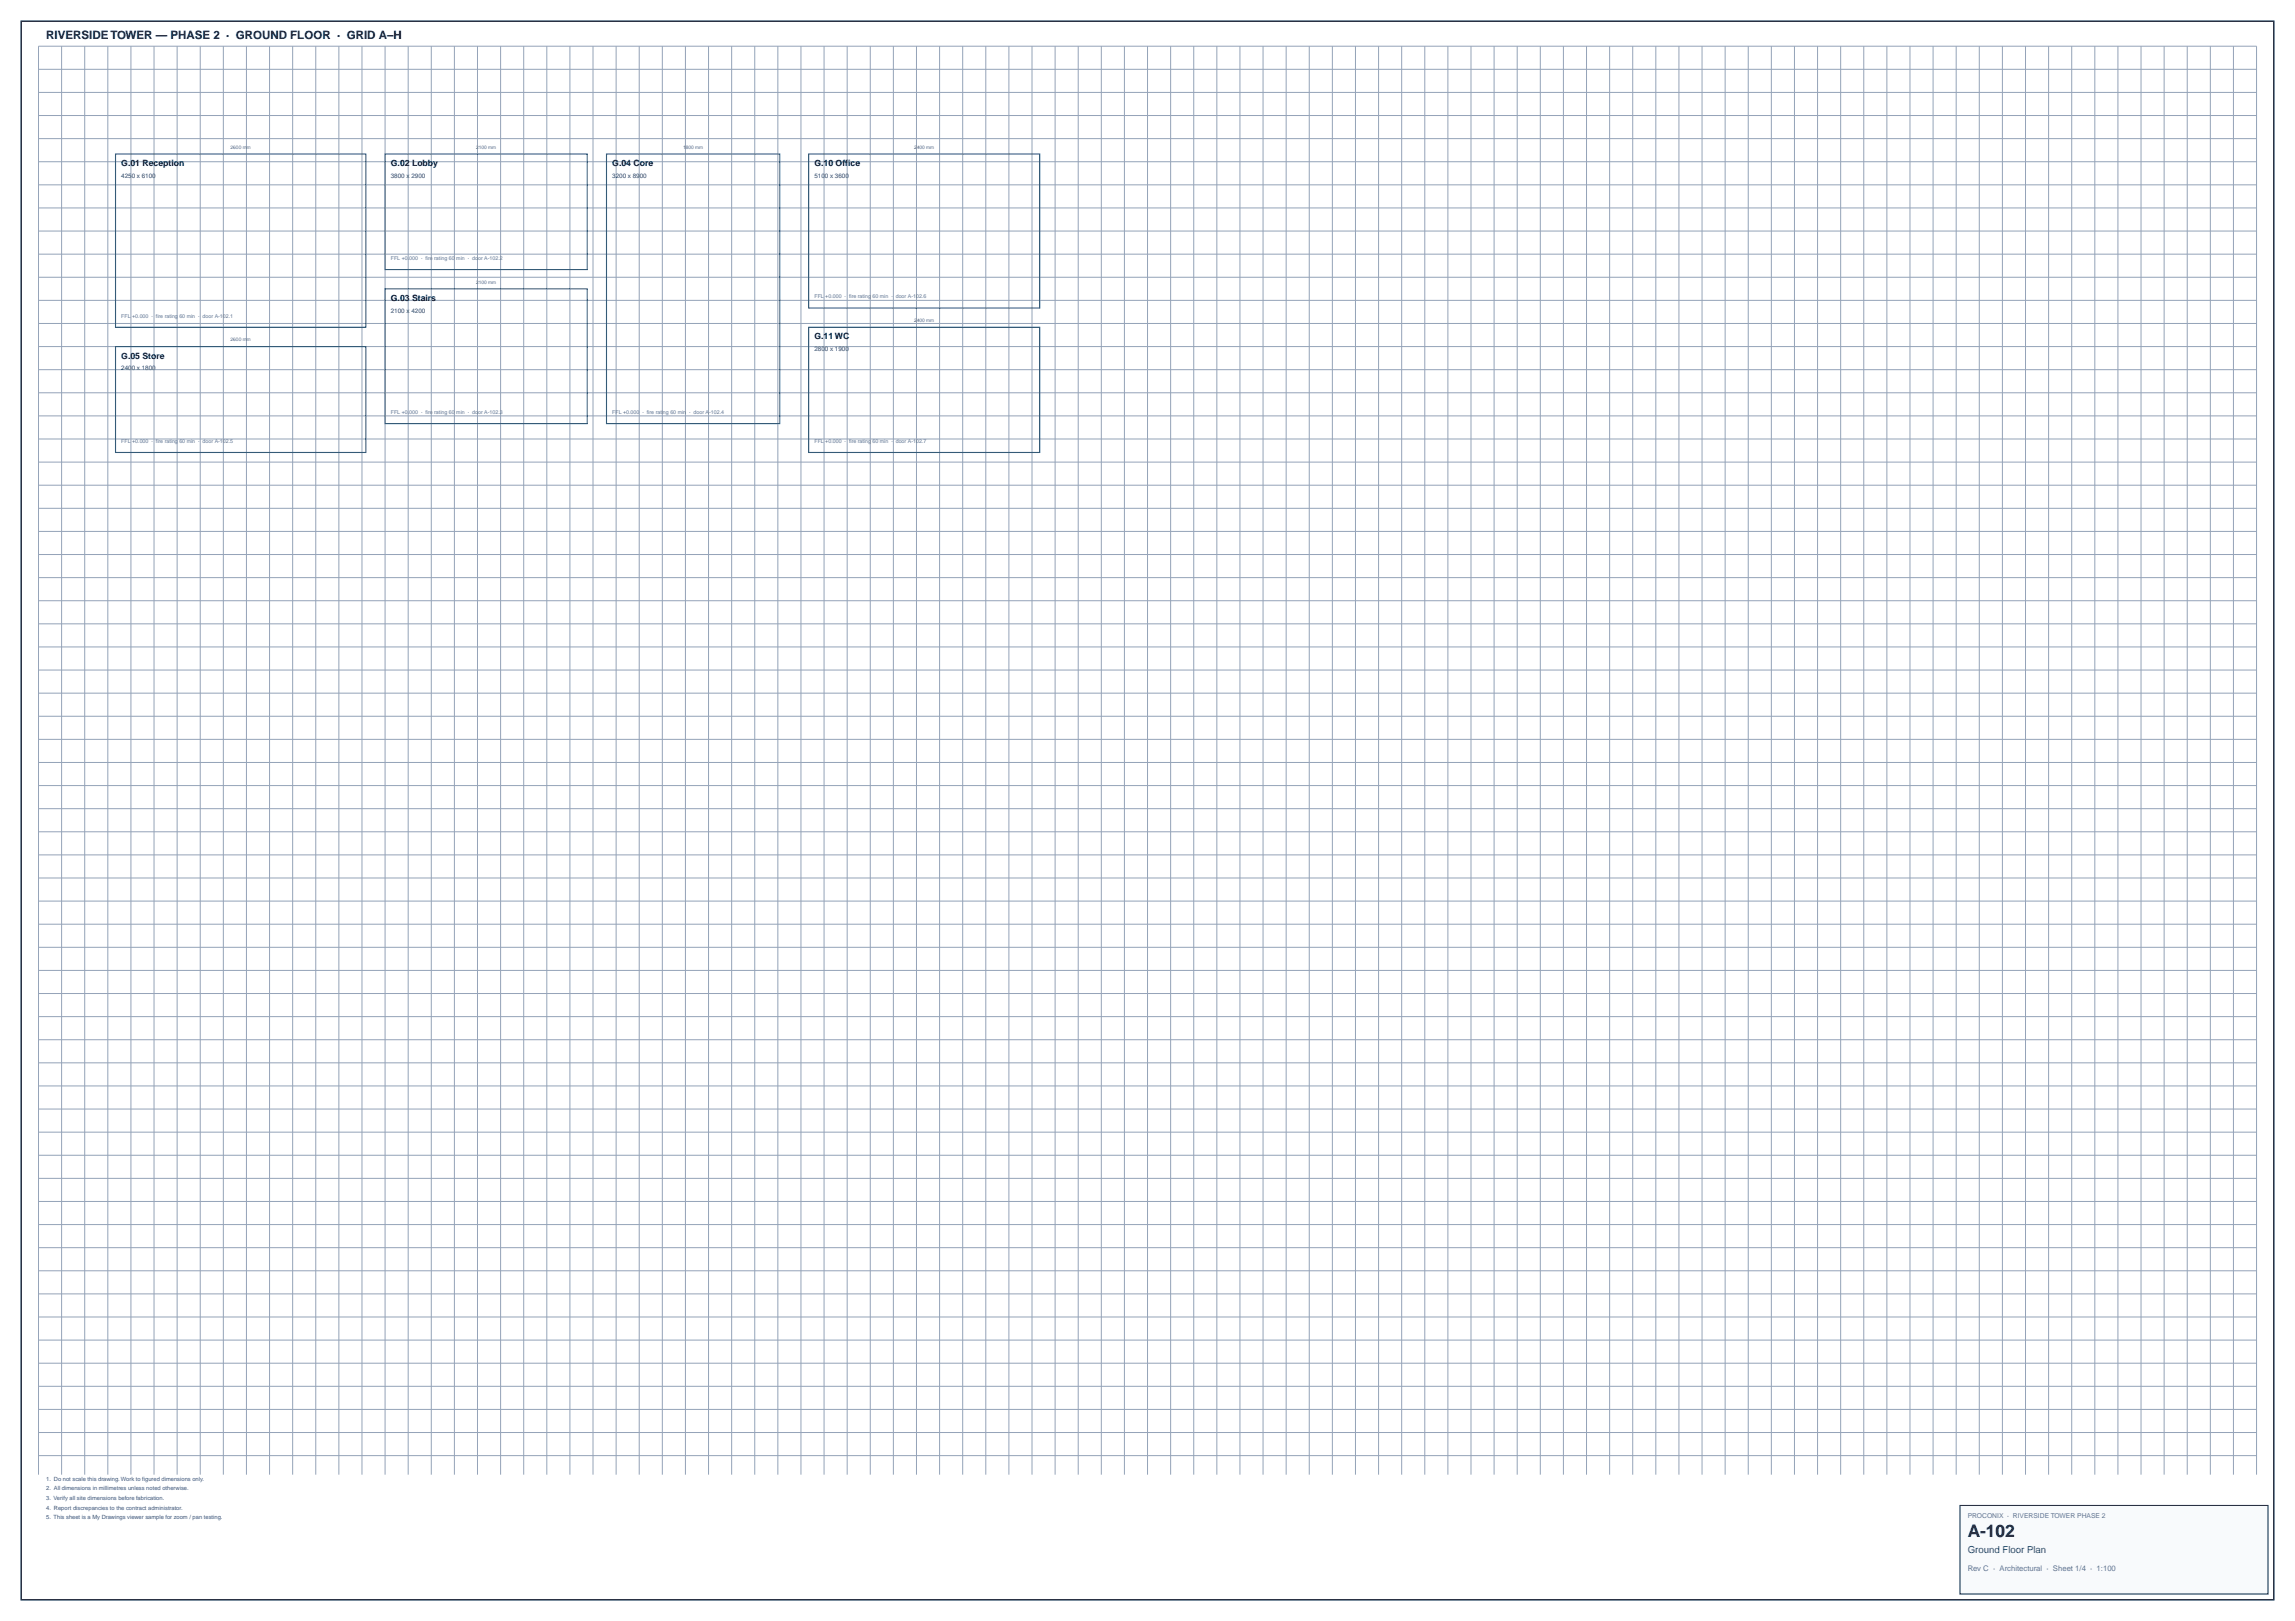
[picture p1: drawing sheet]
<svg xmlns="http://www.w3.org/2000/svg" width="841mm" height="594mm" viewBox="0 0 841 594" stroke-linecap="round" stroke-linejoin="round" font-family="sans-serif">
<defs><g id="words">
<text font-size="6.3" fill="#0f172a" x="721.1" y="563.3">A-102</text>
<text font-size="4.2" fill="#0f172a" x="16.9" y="14.3">RIVERSIDE TOWER — PHASE 2 · GROUND FLOOR · GRID A–H</text>
<text font-size="3.5" fill="#334155" x="721.1" y="569">Ground Floor Plan</text>
<g font-size="3.2" fill="#0f172a">
<text x="44.4" y="60.8">G.01 Reception</text>
<text x="143.2" y="60.8">G.02 Lobby</text>
<text x="224.4" y="60.8">G.04 Core</text>
<text x="298.4" y="60.8">G.10 Office</text>
<text x="143.2" y="110.2">G.03 Stairs</text>
<text x="298.4" y="124.3">G.11 WC</text>
<text x="44.4" y="131.4">G.05 Store</text>
</g>
<text font-size="2.8" fill="#64748b" x="721.1" y="575.6">Rev C · Architectural · Sheet 1/4 · 1:100</text>
<text font-size="2.5" fill="#64748b" x="721.1" y="556.3">PROCONIX · RIVERSIDE TOWER PHASE 2</text>
<g font-size="2.3" fill="#334155">
<text x="44.4" y="65.1">4250 x 6100</text>
<text x="143.2" y="65.1">3800 x 2900</text>
<text x="224.4" y="65.1">3200 x 8900</text>
<text x="298.4" y="65.1">5100 x 3600</text>
<text x="143.2" y="114.5">2100 x 4200</text>
<text x="298.4" y="128.6">2800 x 1900</text>
<text x="44.4" y="135.7">2400 x 1800</text>
</g>
<g font-size="2.1" fill="#475569">
<text x="16.9" y="542.6">1. Do not scale this drawing. Work to figured dimensions only.</text>
<text x="16.9" y="546.1">2. All dimensions in millimetres unless noted otherwise.</text>
<text x="16.9" y="549.7">3. Verify all site dimensions before fabrication.</text>
<text x="16.9" y="553.2">4. Report discrepancies to the contract administrator.</text>
<text x="16.9" y="556.7">5. This sheet is a My Drawings viewer sample for zoom / pan testing.</text>
</g>
<g font-size="1.9" fill="#64748b">
<text x="143.2" y="95.2">FFL +0.000 · fire rating 60 min · door A-102.2</text>
<text x="298.4" y="109.3">FFL +0.000 · fire rating 60 min · door A-102.6</text>
<text x="44.4" y="116.4">FFL +0.000 · fire rating 60 min · door A-102.1</text>
<text x="143.2" y="151.7">FFL +0.000 · fire rating 60 min · door A-102.3</text>
<text x="224.4" y="151.7">FFL +0.000 · fire rating 60 min · door A-102.4</text>
<text x="44.4" y="162.3">FFL +0.000 · fire rating 60 min · door A-102.5</text>
<text x="298.4" y="162.3">FFL +0.000 · fire rating 60 min · door A-102.7</text>
</g>
<g font-size="1.8" fill="#b45309">
<text x="84.5" y="54.5">2600 mm</text>
<text x="174.5" y="54.5">2100 mm</text>
<text x="250.3" y="54.5">1800 mm</text>
<text x="335" y="54.5">2400 mm</text>
<text x="174.5" y="103.9">2100 mm</text>
<text x="335" y="118">2400 mm</text>
<text x="84.5" y="125.1">2600 mm</text>
</g>
</g></defs>
<path d="M7.8 7.8h825.4v578.4h-825.4z" fill="none" stroke="#0f172a" stroke-width=".49"/>
<g fill="none" stroke="#94a3b8" stroke-width=".37">
<path d="M22.6 16.9v523.5M31 16.9v523.5M39.5 16.9v523.5M48 16.9v523.5M56.4 16.9v523.5M64.9 16.9v523.5M73.4 16.9v523.5M81.8 16.9v523.5M90.3 16.9v523.5M98.8 16.9v523.5M107.2 16.9v523.5M115.7 16.9v523.5"/>
<path d="M124.2 16.9v523.5M132.6 16.9v523.5M141.1 16.9v523.5M149.6 16.9v523.5M158 16.9v523.5M166.5 16.9v523.5M175 16.9v523.5M183.4 16.9v523.5M191.9 16.9v523.5M200.4 16.9v523.5M208.8 16.9v523.5M217.3 16.9v523.5"/>
<path d="M225.8 16.9v523.5M234.2 16.9v523.5M242.7 16.9v523.5M251.2 16.9v523.5M259.6 16.9v523.5M268.1 16.9v523.5M276.6 16.9v523.5M285 16.9v523.5M293.5 16.9v523.5M302 16.9v523.5M310.4 16.9v523.5M318.9 16.9v523.5"/>
<path d="M327.4 16.9v523.5M335.8 16.9v523.5M344.3 16.9v523.5M352.8 16.9v523.5M361.2 16.9v523.5M369.7 16.9v523.5M378.2 16.9v523.5M386.6 16.9v523.5M395.1 16.9v523.5M403.6 16.9v523.5M412 16.9v523.5M420.5 16.9v523.5"/>
<path d="M429 16.9v523.5M437.4 16.9v523.5M445.9 16.9v523.5M454.4 16.9v523.5M462.8 16.9v523.5M471.3 16.9v523.5M479.8 16.9v523.5M488.2 16.9v523.5M496.7 16.9v523.5M505.2 16.9v523.5M513.6 16.9v523.5M522.1 16.9v523.5"/>
<path d="M530.6 16.9v523.5M539 16.9v523.5M547.5 16.9v523.5M556 16.9v523.5M564.4 16.9v523.5M572.9 16.9v523.5M581.4 16.9v523.5M589.8 16.9v523.5M598.3 16.9v523.5M606.8 16.9v523.5M615.2 16.9v523.5M623.7 16.9v523.5"/>
<path d="M632.2 16.9v523.5M640.6 16.9v523.5M649.1 16.9v523.5M657.6 16.9v523.5M666 16.9v523.5M674.5 16.9v523.5M683 16.9v523.5M691.4 16.9v523.5M699.9 16.9v523.5M708.4 16.9v523.5M716.8 16.9v523.5M725.3 16.9v523.5"/>
<path d="M733.8 16.9v523.5M742.2 16.9v523.5M750.7 16.9v523.5M759.2 16.9v523.5M767.6 16.9v523.5M776.1 16.9v523.5M784.6 16.9v523.5M793 16.9v523.5M801.5 16.9v523.5M810 16.9v523.5M818.4 16.9v523.5M14.1 25.4h812.8"/>
<path d="M14.1 33.9h812.8M14.1 42.3h812.8M14.1 50.8h812.8M14.1 59.3h812.8M14.1 67.7h812.8M14.1 76.2h812.8M14.1 84.7h812.8M14.1 93.1h812.8M14.1 101.6h812.8M14.1 110.1h812.8M14.1 118.5h812.8M14.1 127h812.8"/>
<path d="M14.1 135.5h812.8M14.1 143.9h812.8M14.1 152.4h812.8M14.1 160.9h812.8M14.1 169.3h812.8M14.1 177.8h812.8M14.1 186.3h812.8M14.1 194.7h812.8M14.1 203.2h812.8M14.1 211.7h812.8M14.1 220.1h812.8M14.1 228.6h812.8"/>
<path d="M14.1 237.1h812.8M14.1 245.5h812.8M14.1 254h812.8M14.1 262.5h812.8M14.1 270.9h812.8M14.1 279.4h812.8M14.1 287.9h812.8M14.1 296.3h812.8M14.1 304.8h812.8M14.1 313.3h812.8M14.1 321.7h812.8M14.1 330.2h812.8"/>
<path d="M14.1 338.7h812.8M14.1 347.1h812.8M14.1 355.6h812.8M14.1 364.1h812.8M14.1 372.5h812.8M14.1 381h812.8M14.1 389.5h812.8M14.1 397.9h812.8M14.1 406.4h812.8M14.1 414.9h812.8M14.1 423.3h812.8M14.1 431.8h812.8"/>
<path d="M14.1 440.3h812.8M14.1 448.7h812.8M14.1 457.2h812.8M14.1 465.7h812.8M14.1 474.1h812.8M14.1 482.6h812.8M14.1 491.1h812.8M14.1 499.5h812.8M14.1 508h812.8M14.1 516.5h812.8M14.1 524.9h812.8M14.1 533.4h812.8"/>
<path d="M14.1 540.4v-523.5h812.8v523.5"/>
</g>
<path d="M42.3 56.4h91.8v63.5h-91.8zM141.1 56.4h74.1v42.4h-74.1zM222.2 56.4h63.6v98.8h-63.6zM296.3 56.4h84.7v56.5h-84.7zM141.1 105.8h74.1v49.4h-74.1zM296.3 119.9h84.7v45.9h-84.7zM42.3 127h91.8v38.8h-91.8z" fill="none" stroke="#0369a1" stroke-width=".41"/>
<path d="M718.2 551.7h112.9v32.4h-112.9z" fill="#f8fafc" stroke="#0f172a" stroke-width=".39"/>
<use href="#words"/>
</svg>
